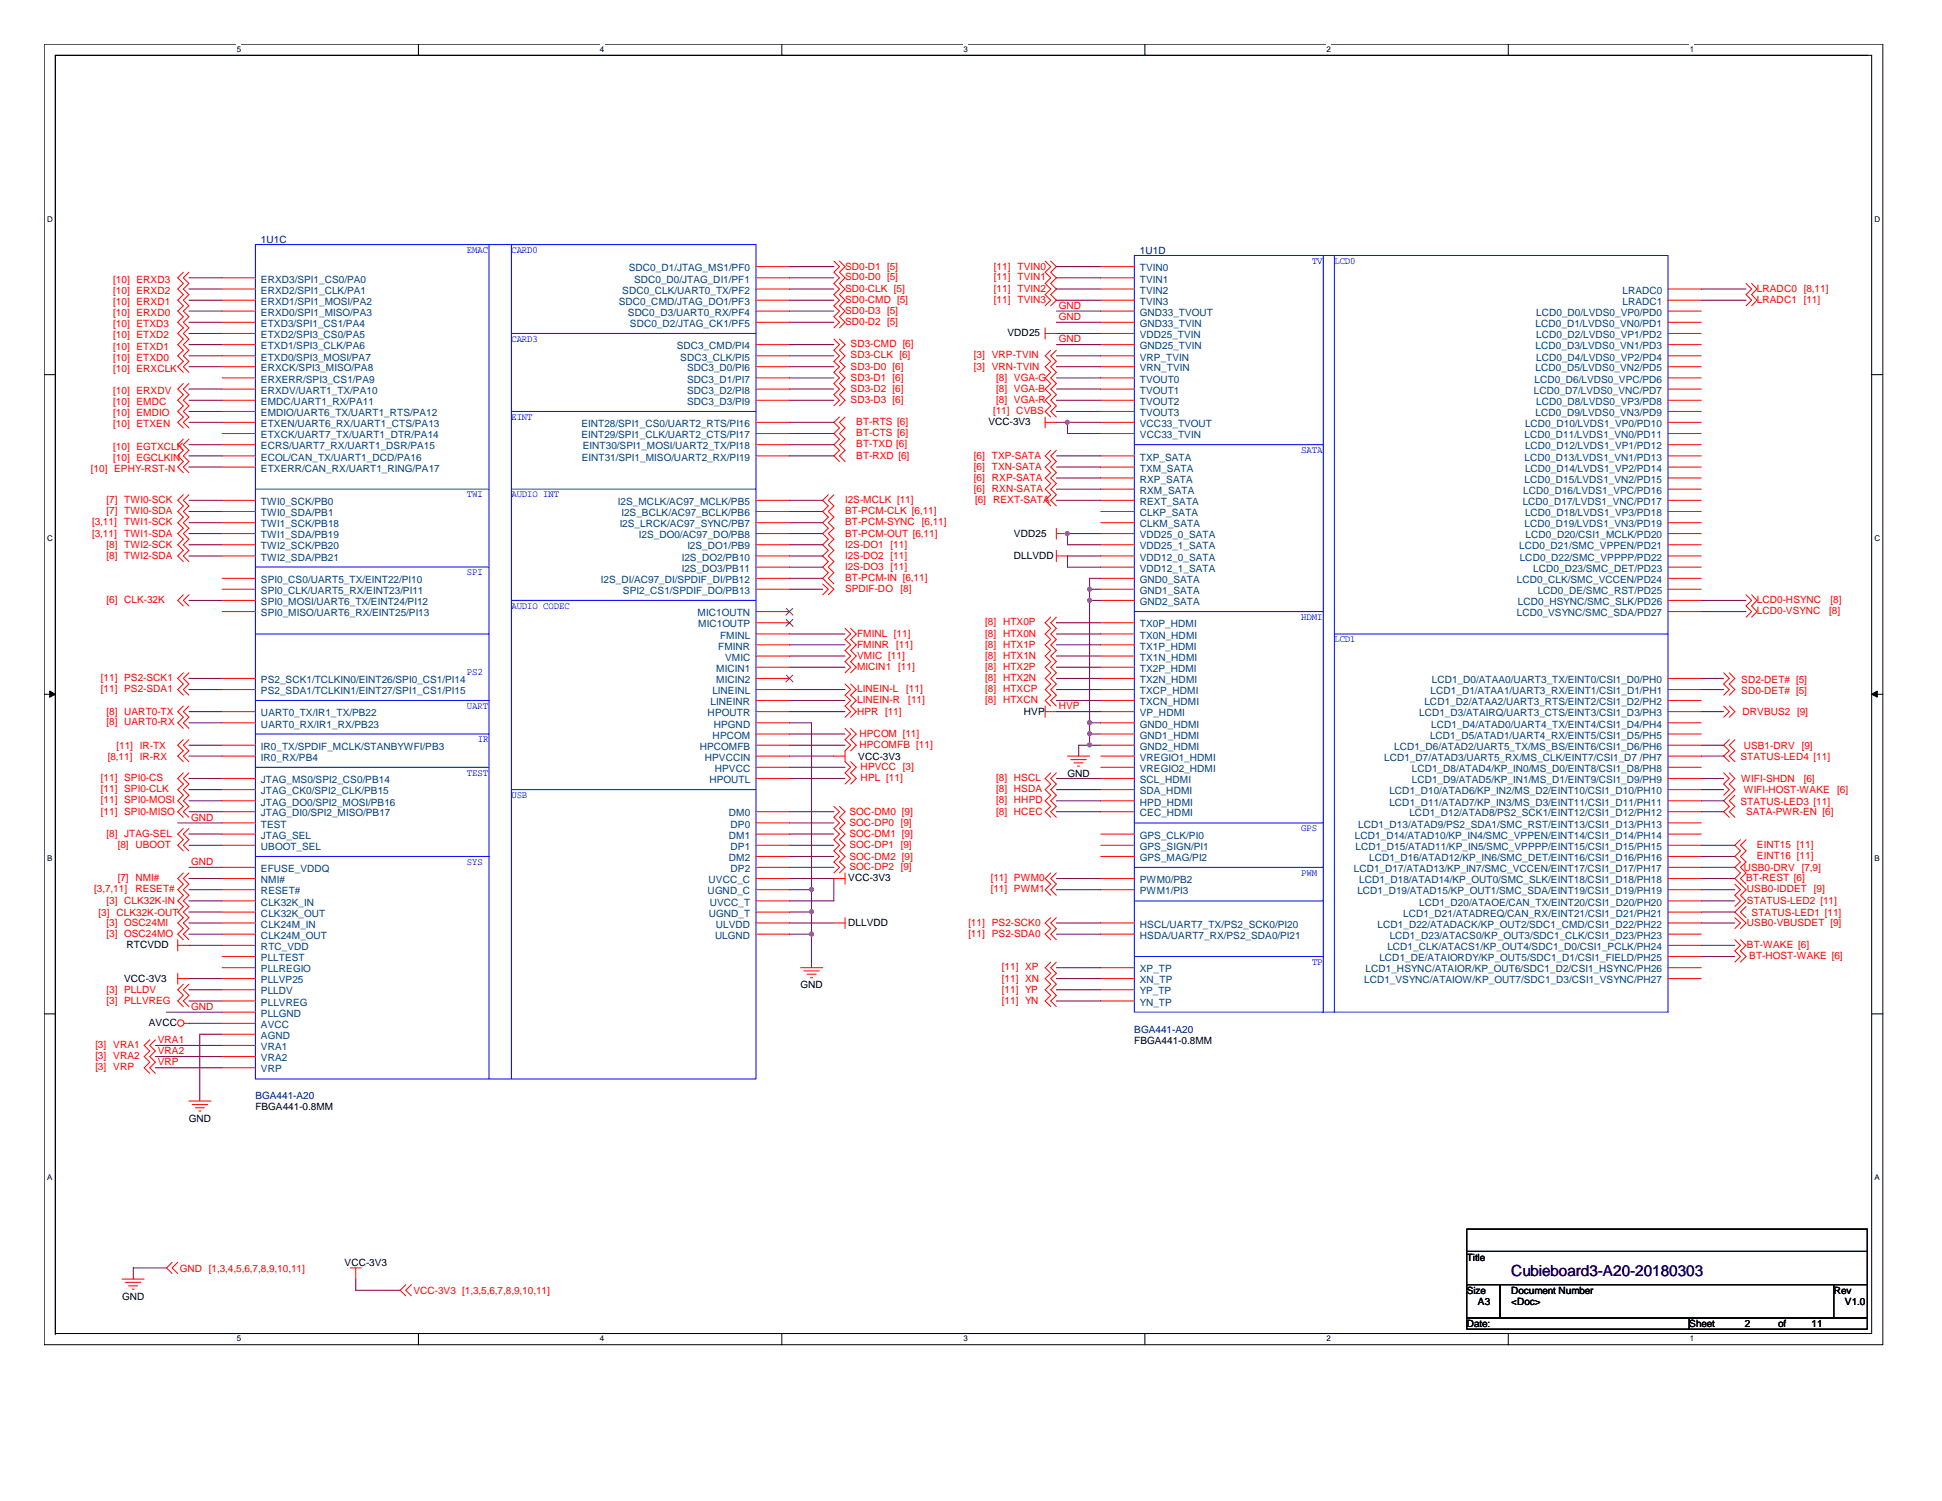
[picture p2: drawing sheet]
<svg xmlns="http://www.w3.org/2000/svg" width="279mm" height="216mm" viewBox="0 0 279 216" stroke-linecap="round" stroke-linejoin="round" font-family="sans-serif">
<defs><g id="words">
<text font-size="2.2" fill="#400080" x="217.4" y="183.6">Cubieboard3-A20-20180303</text>
<g font-size="1.4" fill="#000080">
<text x="37.5" y="34.9">1U1C</text>
<text x="164" y="36.5">1U1D</text>
<text x="163.2" y="148.5">BGA441-A20</text>
<text x="36.7" y="158.1">BGA441-A20</text>
</g>
<g font-size="1.4" fill="#f00">
<text x="16.3" y="40.7">[10] ERXD3</text>
<text x="121.6" y="38.8">SD0-D1 [5]</text>
<text x="121.6" y="40.3">SD0-D0 [5]</text>
<text x="121.6" y="42">SD0-CLK [5]</text>
<text x="143" y="38.8">[11] TVIN0</text>
<text x="143" y="40.3">[11] TVIN1</text>
<text x="143" y="42">[11] TVIN2</text>
<text x="252.8" y="42">LRADC0 [8,11]</text>
<text x="16.3" y="42.3">[10] ERXD2</text>
<text x="16.3" y="43.9">[10] ERXD1</text>
<text x="16.3" y="45.5">[10] ERXD0</text>
<text x="16.3" y="47.1">[10] ETXD3</text>
<text x="121.6" y="43.6">SD0-CMD [5]</text>
<text x="121.6" y="45.2">SD0-D3 [5]</text>
<text x="121.6" y="46.8">SD0-D2 [5]</text>
<text x="143" y="43.6">[11] TVIN3</text>
<text x="152.3" y="44.4">GND</text>
<text x="152.3" y="46">GND</text>
<text x="252.8" y="43.6">LRADC1 [11]</text>
<text x="16.3" y="51.9">[10] ETXD0</text>
<text x="16.3" y="53.5">[10] ERXCLK</text>
<text x="16.3" y="48.7">[10] ETXD2</text>
<text x="16.3" y="50.3">[10] ETXD1</text>
<text x="122.4" y="50">SD3-CMD [6]</text>
<text x="122.4" y="51.6">SD3-CLK [6]</text>
<text x="122.4" y="53.2">SD3-D0 [6]</text>
<text x="140.1" y="51.6">[3] VRP-TVIN</text>
<text x="140.1" y="53.2">[3] VRN-TVIN</text>
<text x="152.3" y="49.2">GND</text>
<text x="16.3" y="56.7">[10] ERXDV</text>
<text x="16.3" y="58.3">[10] EMDC</text>
<text x="16.3" y="59.9">[10] EMDIO</text>
<text x="122.4" y="54.8">SD3-D1 [6]</text>
<text x="122.4" y="56.3">SD3-D2 [6]</text>
<text x="122.4" y="58">SD3-D3 [6]</text>
<text x="142.9" y="59.6">[11] CVBS</text>
<text x="143.3" y="54.8">[8] VGA-G</text>
<text x="143.3" y="56.3">[8] VGA-B</text>
<text x="143.3" y="58">[8] VGA-R</text>
<text x="16.3" y="61.5">[10] ETXEN</text>
<text x="16.3" y="64.7">[10] EGTXCLK</text>
<text x="123.2" y="61.2">BT-RTS [6]</text>
<text x="123.2" y="62.8">BT-CTS [6]</text>
<text x="123.2" y="64.3">BT-TXD [6]</text>
<text x="123.2" y="66">BT-RXD [6]</text>
<text x="140.1" y="66">[6] TXP-SATA</text>
<text x="13.1" y="67.9">[10] EPHY-RST-N</text>
<text x="16.3" y="66.3">[10] EGCLKIN</text>
<text x="140.1" y="67.6">[6] TXN-SATA</text>
<text x="140.1" y="70.8">[6] RXN-SATA</text>
<text x="140.1" y="69.2">[6] RXP-SATA</text>
<text x="13.3" y="75.6">[3,11]</text>
<text x="13.3" y="77.2">[3,11]</text>
<text x="15.3" y="72.3">[7] TWI0-SCK</text>
<text x="15.3" y="74">[7] TWI0-SDA</text>
<text x="17.9" y="75.6">TWI1-SCK</text>
<text x="17.9" y="77.2">TWI1-SDA</text>
<text x="121.6" y="77.2">BT-PCM-OUT [6,11]</text>
<text x="121.6" y="75.6">BT-PCM-SYNC</text>
<text x="121.6" y="74">BT-PCM-CLK [6,11]</text>
<text x="121.6" y="72.3">I2S-MCLK [11]</text>
<text x="132.6" y="75.6">[6,11]</text>
<text x="140.3" y="72.3">[6] REXT-SATA</text>
<text x="15.3" y="78.8">[8] TWI2-SCK</text>
<text x="15.3" y="80.3">[8] TWI2-SDA</text>
<text x="121.6" y="83.6">BT-PCM-IN [6,11]</text>
<text x="121.6" y="78.8">I2S-DO1 [11]</text>
<text x="121.6" y="80.3">I2S-DO2 [11]</text>
<text x="121.6" y="82">I2S-DO3 [11]</text>
<text x="15.3" y="86.8">[6] CLK-32K</text>
<text x="121.6" y="85.2">SPDIF-DO</text>
<text x="129.6" y="85.2">[8]</text>
<text x="141.7" y="90">[8] HTX0P</text>
<text x="252.8" y="86.8">LCD0-HSYNC</text>
<text x="252.8" y="88.3">LCD0-VSYNC</text>
<text x="263.2" y="88.3">[8]</text>
<text x="263.4" y="86.8">[8]</text>
<text x="123.3" y="94.8">VMIC [11]</text>
<text x="123.3" y="91.6">FMINL [11]</text>
<text x="123.3" y="93.2">FMINR</text>
<text x="128.9" y="93.2">[11]</text>
<text x="141.7" y="91.6">[8] HTX0N</text>
<text x="141.7" y="93.2">[8] HTX1P</text>
<text x="141.7" y="94.8">[8] HTX1N</text>
<text x="14.5" y="98">[11] PS2-SCK1</text>
<text x="14.5" y="99.6">[11] PS2-SDA1</text>
<text x="123.3" y="99.6">LINEIN-L</text>
<text x="123.3" y="101.2">LINEIN-R</text>
<text x="123.3" y="96.4">MICIN1</text>
<text x="129.2" y="96.4">[11]</text>
<text x="130.4" y="99.6">[11]</text>
<text x="130.7" y="101.2">[11]</text>
<text x="141.7" y="96.4">[8] HTX2P</text>
<text x="141.7" y="98">[8] HTX2N</text>
<text x="141.7" y="99.6">[8] HTXCP</text>
<text x="141.7" y="101.2">[8] HTXCN</text>
<text x="250.5" y="99.9">SD0-DET# [5]</text>
<text x="250.5" y="98.3">SD2-DET# [5]</text>
<text x="15.3" y="102.8">[8] UART0-TX</text>
<text x="15.3" y="104.4">[8] UART0-RX</text>
<text x="16.8" y="107.7">[11] IR-TX</text>
<text x="123.3" y="102.8">HPR [11]</text>
<text x="123.7" y="106">HPCOM [11]</text>
<text x="123.7" y="107.6">HPCOMFB [11]</text>
<text x="152.3" y="102">HVP</text>
<text x="250.7" y="102.8">DRVBUS2 [9]</text>
<text x="250.9" y="107.7">USB1-DRV [9]</text>
<text x="14.5" y="114">[11] SPI0-CLK</text>
<text x="14.5" y="112.4">[11] SPI0-CS</text>
<text x="15.5" y="109.3">[8,11]</text>
<text x="20.1" y="109.3">IR-RX</text>
<text x="123.8" y="112.4">HPL [11]</text>
<text x="123.8" y="110.8">HPVCC [3]</text>
<text x="143.3" y="112.4">[8] HSCL</text>
<text x="143.3" y="114">[8] HSDA</text>
<text x="250.4" y="109.3">STATUS-LED4 [11]</text>
<text x="250.5" y="112.5">WIFI-SHDN</text>
<text x="259.5" y="112.5">[6]</text>
<text x="14.5" y="117.2">[11] SPI0-MISO</text>
<text x="14.5" y="115.6">[11] SPI0-MOSI</text>
<text x="27.5" y="118">GND</text>
<text x="122.2" y="117.2">SOC-DM0 [9]</text>
<text x="122.2" y="118.8">SOC-DP0 [9]</text>
<text x="143.3" y="115.6">[8] HHPD</text>
<text x="143.3" y="117.2">[8] HCEC</text>
<text x="250.4" y="115.7">STATUS-LED3 [11]</text>
<text x="250.9" y="114.1">WIFI-HOST-WAKE</text>
<text x="251.2" y="117.2">SATA-PWR-EN [6]</text>
<text x="264.3" y="114.1">[6]</text>
<text x="15.3" y="120.4">[8] JTAG-SEL</text>
<text x="16.9" y="122">[8] UBOOT</text>
<text x="27.5" y="124.4">GND</text>
<text x="122.2" y="120.4">SOC-DM1 [9]</text>
<text x="122.2" y="122">SOC-DP1 [9]</text>
<text x="122.2" y="123.7">SOC-DM2 [9]</text>
<text x="122.2" y="125.2">SOC-DP2 [9]</text>
<text x="250.9" y="125.3">USB0-DRV [7,9]</text>
<text x="252.8" y="122">EINT15 [11]</text>
<text x="252.8" y="123.6">EINT16 [11]</text>
<text x="13.5" y="128.4">[3,7,11]</text>
<text x="14.2" y="131.7">[3] CLK32K-OUT</text>
<text x="15.3" y="130">[3] CLK32K-IN</text>
<text x="16.9" y="126.8">[7] NMI#</text>
<text x="19.5" y="128.4">RESET#</text>
<text x="142.5" y="126.8">[11] PWM0</text>
<text x="142.5" y="128.4">[11] PWM1</text>
<text x="251.2" y="126.8">BT-REST [6]</text>
<text x="251.3" y="130">STATUS-LED2 [11]</text>
<text x="251.3" y="128.4">USB0-IDDET [9]</text>
<text x="252" y="131.7">STATUS-LED1 [11]</text>
<text x="15.3" y="133.2">[3] OSC24MI</text>
<text x="15.3" y="134.8">[3] OSC24MO</text>
<text x="139.3" y="133.2">[11] PS2-SCK0</text>
<text x="139.3" y="134.8">[11] PS2-SDA0</text>
<text x="251.3" y="136.4">BT-WAKE [6]</text>
<text x="251.3" y="133.2">USB0-VBUSDET [9]</text>
<text x="251.7" y="138">BT-HOST-WAKE [6]</text>
<text x="15.3" y="142.8">[3] PLLDV</text>
<text x="144.1" y="139.6">[11] XP</text>
<text x="144.1" y="141.2">[11] XN</text>
<text x="144.1" y="142.8">[11] YP</text>
<text x="15.3" y="144.4">[3] PLLVREG</text>
<text x="27.5" y="145.2">GND</text>
<text x="144.1" y="144.4">[11] YN</text>
<text x="13.7" y="150.8">[3] VRA1</text>
<text x="13.7" y="152.4">[3] VRA2</text>
<text x="13.7" y="154">[3] VRP</text>
<text x="22.7" y="150">VRA1</text>
<text x="22.7" y="151.6">VRA2</text>
<text x="22.7" y="153.2">VRP</text>
<text x="25.9" y="182.9">GND [1,3,4,5,6,7,8,9,10,11]</text>
<text x="59.5" y="186.1">VCC-3V3 [1,3,5,6,7,8,9,10,11]</text>
</g>
<g font-size="1.4" fill="#004080">
<text x="37.5" y="40.6">ERXD3/SPI1_CS0/PA0</text>
<text x="90.5" y="39">SDC0_D1/JTAG_MS1/PF0</text>
<text x="91.2" y="40.6">SDC0_D0/JTAG_DI1/PF1</text>
<text x="164" y="39">TVIN0</text>
<text x="164" y="40.6">TVIN1</text>
<text x="37.5" y="42.2">ERXD2/SPI1_CLK/PA1</text>
<text x="37.5" y="43.9">ERXD1/SPI1_MOSI/PA2</text>
<text x="37.5" y="45.4">ERXD0/SPI1_MISO/PA3</text>
<text x="37.5" y="47">ETXD3/SPI1_CS1/PA4</text>
<text x="89" y="43.9">SDC0_CMD/JTAG_DO1/PF3</text>
<text x="89.5" y="42.2">SDC0_CLK/UART0_TX/PF2</text>
<text x="90.3" y="45.4">SDC0_D3/UART0_RX/PF4</text>
<text x="90.6" y="47">SDC0_D2/JTAG_CK1/PF5</text>
<text x="164" y="42.2">TVIN2</text>
<text x="164" y="43.9">TVIN3</text>
<text x="164" y="45.4">GND33_TVOUT</text>
<text x="164" y="47">GND33_TVIN</text>
<text x="220.9" y="47">LCD0_D1/LVDS0_VN0/PD1</text>
<text x="221" y="45.4">LCD0_D0/LVDS0_VP0/PD0</text>
<text x="233.4" y="42.2">LRADC0</text>
<text x="233.4" y="43.9">LRADC1</text>
<text x="37.5" y="48.6">ETXD2/SPI3_CS0/PA5</text>
<text x="37.5" y="50.2">ETXD1/SPI3_CLK/PA6</text>
<text x="37.5" y="51.9">ETXD0/SPI3_MOSI/PA7</text>
<text x="37.5" y="53.4">ERXCK/SPI3_MISO/PA8</text>
<text x="97.4" y="50.2">SDC3_CMD/PI4</text>
<text x="97.9" y="51.9">SDC3_CLK/PI5</text>
<text x="98.8" y="53.4">SDC3_D0/PI6</text>
<text x="164" y="48.6">VDD25_TVIN</text>
<text x="164" y="50.2">GND25_TVIN</text>
<text x="164" y="51.9">VRP_TVIN</text>
<text x="164" y="53.4">VRN_TVIN</text>
<text x="220.9" y="50.2">LCD0_D3/LVDS0_VN1/PD3</text>
<text x="220.9" y="53.4">LCD0_D5/LVDS0_VN2/PD5</text>
<text x="221" y="48.6">LCD0_D2/LVDS0_VP1/PD2</text>
<text x="221" y="51.9">LCD0_D4/LVDS0_VP2/PD4</text>
<text x="37.5" y="55">ERXERR/SPI3_CS1/PA9</text>
<text x="37.5" y="56.6">ERXDV/UART1_TX/PA10</text>
<text x="37.5" y="58.3">EMDC/UART1_RX/PA11</text>
<text x="37.5" y="59.9">EMDIO/UART6_TX/UART1_RTS/PA12</text>
<text x="98.8" y="55">SDC3_D1/PI7</text>
<text x="98.8" y="56.6">SDC3_D2/PI8</text>
<text x="98.8" y="58.3">SDC3_D3/PI9</text>
<text x="164" y="55">TVOUT0</text>
<text x="164" y="56.6">TVOUT1</text>
<text x="164" y="58.3">TVOUT2</text>
<text x="164" y="59.9">TVOUT3</text>
<text x="220.7" y="56.6">LCD0_D7/LVDS0_VNC/PD7</text>
<text x="220.8" y="55">LCD0_D6/LVDS0_VPC/PD6</text>
<text x="220.9" y="59.9">LCD0_D9/LVDS0_VN3/PD9</text>
<text x="221" y="58.3">LCD0_D8/LVDS0_VP3/PD8</text>
<text x="37.5" y="61.4">ETXEN/UART6_RX/UART1_CTS/PA13</text>
<text x="37.5" y="63">ETXCK/UART7_TX/UART1_DTR/PA14</text>
<text x="37.5" y="64.6">ECRS/UART7_RX/UART1_DSR/PA15</text>
<text x="83.7" y="61.4">EINT28/SPI1_CS0/UART2_RTS/PI16</text>
<text x="83.7" y="63">EINT29/SPI1_CLK/UART2_CTS/PI17</text>
<text x="83.9" y="64.6">EINT30/SPI1_MOSI/UART2_TX/PI18</text>
<text x="164" y="61.4">VCC33_TVOUT</text>
<text x="164" y="63">VCC33_TVIN</text>
<text x="219.3" y="63">LCD0_D11/LVDS1_VN0/PD11</text>
<text x="219.4" y="61.4">LCD0_D10/LVDS1_VP0/PD10</text>
<text x="219.4" y="64.6">LCD0_D12/LVDS1_VP1/PD12</text>
<text x="37.5" y="66.3">ECOL/CAN_TX/UART1_DCD/PA16</text>
<text x="37.5" y="67.9">ETXERR/CAN_RX/UART1_RING/PA17</text>
<text x="83.7" y="66.3">EINT31/SPI1_MISO/UART2_RX/PI19</text>
<text x="164" y="66.3">TXP_SATA</text>
<text x="164" y="67.9">TXM_SATA</text>
<text x="164" y="69.4">RXP_SATA</text>
<text x="164" y="71">RXM_SATA</text>
<text x="219.2" y="71">LCD0_D16/LVDS1_VPC/PD16</text>
<text x="219.3" y="66.3">LCD0_D13/LVDS1_VN1/PD13</text>
<text x="219.3" y="69.4">LCD0_D15/LVDS1_VN2/PD15</text>
<text x="219.4" y="67.9">LCD0_D14/LVDS1_VP2/PD14</text>
<text x="37.5" y="72.6">TWI0_SCK/PB0</text>
<text x="37.5" y="74.3">TWI0_SDA/PB1</text>
<text x="37.5" y="75.9">TWI1_SCK/PB18</text>
<text x="37.5" y="77.4">TWI1_SDA/PB19</text>
<text x="88.9" y="72.6">I2S_MCLK/AC97_MCLK/PB5</text>
<text x="89.2" y="75.9">I2S_LRCK/AC97_SYNC/PB7</text>
<text x="89.4" y="74.3">I2S_BCLK/AC97_BCLK/PB6</text>
<text x="91.9" y="77.4">I2S_DO0/AC97_DO/PB8</text>
<text x="164" y="72.6">REXT_SATA</text>
<text x="164" y="74.3">CLKP_SATA</text>
<text x="164" y="75.9">CLKM_SATA</text>
<text x="164" y="77.4">VDD25_0_SATA</text>
<text x="219.1" y="72.6">LCD0_D17/LVDS1_VNC/PD17</text>
<text x="219.3" y="75.9">LCD0_D19/LVDS1_VN3/PD19</text>
<text x="219.4" y="74.3">LCD0_D18/LVDS1_VP3/PD18</text>
<text x="219.5" y="77.4">LCD0_D20/CSI1_MCLK/PD20</text>
<text x="37.5" y="79">TWI2_SCK/PB20</text>
<text x="37.5" y="80.6">TWI2_SDA/PB21</text>
<text x="37.5" y="83.9">SPI0_CS0/UART5_TX/EINT22/PI10</text>
<text x="86.4" y="83.9">I2S_DI/AC97_DI/SPDIF_DI/PB12</text>
<text x="98.1" y="80.6">I2S_DO2/PB10</text>
<text x="98.1" y="82.3">I2S_DO3/PB11</text>
<text x="98.9" y="79">I2S_DO1/PB9</text>
<text x="164" y="79">VDD25_1_SATA</text>
<text x="164" y="80.6">VDD12_0_SATA</text>
<text x="164" y="82.3">VDD12_1_SATA</text>
<text x="164" y="83.9">GND0_SATA</text>
<text x="218.2" y="83.9">LCD0_CLK/SMC_VCCEN/PD24</text>
<text x="218.6" y="79">LCD0_D21/SMC_VPPEN/PD21</text>
<text x="218.7" y="80.6">LCD0_D22/SMC_VPPPP/PD22</text>
<text x="220.6" y="82.3">LCD0_D23/SMC_DET/PD23</text>
<text x="37.5" y="85.4">SPI0_CLK/UART5_RX/EINT23/PI11</text>
<text x="37.5" y="87">SPI0_MOSI/UART6_TX/EINT24/PI12</text>
<text x="37.5" y="88.6">SPI0_MISO/UART6_RX/EINT25/PI13</text>
<text x="89.6" y="85.4">SPI2_CS1/SPDIF_DO/PB13</text>
<text x="100.4" y="88.6">MIC1OUTN</text>
<text x="164" y="85.4">GND1_SATA</text>
<text x="164" y="87">GND2_SATA</text>
<text x="218.2" y="88.6">LCD0_VSYNC/SMC_SDA/PD27</text>
<text x="218.4" y="87">LCD0_HSYNC/SMC_SLK/PD26</text>
<text x="221.2" y="85.4">LCD0_DE/SMC_RST/PD25</text>
<text x="100.5" y="90.3">MIC1OUTP</text>
<text x="103.3" y="93.4">FMINR</text>
<text x="103.6" y="91.9">FMINL</text>
<text x="104.3" y="95">VMIC</text>
<text x="164" y="90.3">TX0P_HDMI</text>
<text x="164" y="91.9">TX0N_HDMI</text>
<text x="164" y="93.4">TX1P_HDMI</text>
<text x="164" y="95">TX1N_HDMI</text>
<text x="37.5" y="98.3">PS2_SCK1/TCLKIN0/EINT26/SPI0_CS1/PI14</text>
<text x="37.5" y="99.9">PS2_SDA1/TCLKIN1/EINT27/SPI1_CS1/PI15</text>
<text x="102.2" y="101.4">LINEINR</text>
<text x="102.5" y="99.9">LINEINL</text>
<text x="103" y="96.6">MICIN1</text>
<text x="103" y="98.3">MICIN2</text>
<text x="164" y="96.6">TX2P_HDMI</text>
<text x="164" y="98.3">TX2N_HDMI</text>
<text x="164" y="99.9">TXCP_HDMI</text>
<text x="164" y="101.4">TXCN_HDMI</text>
<text x="204.9" y="101.4">LCD1_D2/ATAA2/UART3_RTS/EINT2/CSI1_D2/PH2</text>
<text x="205.8" y="99.9">LCD1_D1/ATAA1/UART3_RX/EINT1/CSI1_D1/PH1</text>
<text x="206" y="98.3">LCD1_D0/ATAA0/UART3_TX/EINT0/CSI1_D0/PH0</text>
<text x="37.5" y="103">UART0_TX/IR1_TX/PB22</text>
<text x="37.5" y="104.6">UART0_RX/IR1_RX/PB23</text>
<text x="37.5" y="107.9">IR0_TX/SPDIF_MCLK/STANBYWFI/PB3</text>
<text x="100.7" y="107.9">HPCOMFB</text>
<text x="101.8" y="103">HPOUTR</text>
<text x="102.5" y="106.3">HPCOM</text>
<text x="102.7" y="104.6">HPGND</text>
<text x="164" y="103">VP_HDMI</text>
<text x="164" y="104.6">GND0_HDMI</text>
<text x="164" y="106.3">GND1_HDMI</text>
<text x="164" y="107.9">GND2_HDMI</text>
<text x="200.6" y="107.9">LCD1_D6/ATAD2/UART5_TX/MS_BS/EINT6/CSI1_D6/PH6</text>
<text x="204.2" y="103">LCD1_D3/ATAIRQ/UART3_CTS/EINT3/CSI1_D3/PH3</text>
<text x="205.7" y="106.3">LCD1_D5/ATAD1/UART4_RX/EINT5/CSI1_D5/PH5</text>
<text x="205.9" y="104.6">LCD1_D4/ATAD0/UART4_TX/EINT4/CSI1_D4/PH4</text>
<text x="37.5" y="109.4">IR0_RX/PB4</text>
<text x="37.5" y="112.6">JTAG_MS0/SPI2_CS0/PB14</text>
<text x="101.4" y="109.4">HPVCCIN</text>
<text x="102.1" y="112.6">HPOUTL</text>
<text x="102.8" y="111">HPVCC</text>
<text x="164" y="109.4">VREGIO1_HDMI</text>
<text x="164" y="111">VREGIO2_HDMI</text>
<text x="164" y="112.6">SCL_HDMI</text>
<text x="199.1" y="109.4">LCD1_D7/ATAD3/UART5_RX/MS_CLK/EINT7/CSI1_D7 /PH7</text>
<text x="203.1" y="111">LCD1_D8/ATAD4/KP_IN0/MS_D0/EINT8/CSI1_D8/PH8</text>
<text x="203.1" y="112.6">LCD1_D9/ATAD5/KP_IN1/MS_D1/EINT9/CSI1_D9/PH9</text>
<text x="37.5" y="114.3">JTAG_CK0/SPI2_CLK/PB15</text>
<text x="37.5" y="115.9">JTAG_DO0/SPI2_MOSI/PB16</text>
<text x="37.5" y="117.4">JTAG_DI0/SPI2_MISO/PB17</text>
<text x="37.5" y="119">TEST</text>
<text x="104.9" y="117.4">DM0</text>
<text x="105.1" y="119">DP0</text>
<text x="164" y="114.3">SDA_HDMI</text>
<text x="164" y="115.9">HPD_HDMI</text>
<text x="164" y="117.4">CEC_HDMI</text>
<text x="195.4" y="119">LCD1_D13/ATAD9/PS2_SDA1/SMC_RST/EINT13/CSI1_D13/PH13</text>
<text x="199.9" y="114.3">LCD1_D10/ATAD6/KP_IN2/MS_D2/EINT10/CSI1_D10/PH10</text>
<text x="199.9" y="115.9">LCD1_D11/ATAD7/KP_IN3/MS_D3/EINT11/CSI1_D11/PH11</text>
<text x="202.8" y="117.4">LCD1_D12/ATAD8/PS2_SCK1/EINT12/CSI1_D12/PH12</text>
<text x="37.5" y="120.6">JTAG_SEL</text>
<text x="37.5" y="122.3">UBOOT_SEL</text>
<text x="37.5" y="125.4">EFUSE_VDDQ</text>
<text x="104.9" y="120.6">DM1</text>
<text x="104.9" y="123.9">DM2</text>
<text x="105.1" y="122.3">DP1</text>
<text x="105.1" y="125.4">DP2</text>
<text x="164" y="120.6">GPS_CLK/PI0</text>
<text x="164" y="122.3">GPS_SIGN/PI1</text>
<text x="164" y="123.9">GPS_MAG/PI2</text>
<text x="194.8" y="125.4">LCD1_D17/ATAD13/KP_IN7/SMC_VCCEN/EINT17/CSI1_D17/PH17</text>
<text x="194.9" y="120.6">LCD1_D14/ATAD10/KP_IN4/SMC_VPPEN/EINT14/CSI1_D14/PH14</text>
<text x="195" y="122.3">LCD1_D15/ATAD11/KP_IN5/SMC_VPPPP/EINT15/CSI1_D15/PH15</text>
<text x="197" y="123.9">LCD1_D16/ATAD12/KP_IN6/SMC_DET/EINT16/CSI1_D16/PH16</text>
<text x="37.5" y="127">NMI#</text>
<text x="37.5" y="128.7">RESET#</text>
<text x="37.5" y="130.3">CLK32K_IN</text>
<text x="37.5" y="131.9">CLK32K_OUT</text>
<text x="101.8" y="128.7">UGND_C</text>
<text x="101.9" y="127">UVCC_C</text>
<text x="102" y="131.9">UGND_T</text>
<text x="102.1" y="130.3">UVCC_T</text>
<text x="164" y="127">PWM0/PB2</text>
<text x="164" y="128.7">PWM1/PI3</text>
<text x="195.3" y="128.7">LCD1_D19/ATAD15/KP_OUT1/SMC_SDA/EINT19/CSI1_D19/PH19</text>
<text x="195.5" y="127">LCD1_D18/ATAD14/KP_OUT0/SMC_SLK/EINT18/CSI1_D18/PH18</text>
<text x="201.9" y="131.9">LCD1_D21/ATADREQ/CAN_RX/EINT21/CSI1_D21/PH21</text>
<text x="204.2" y="130.3">LCD1_D20/ATAOE/CAN_TX/EINT20/CSI1_D20/PH20</text>
<text x="37.5" y="133.4">CLK24M_IN</text>
<text x="37.5" y="135">CLK24M_OUT</text>
<text x="37.5" y="136.7">RTC_VDD</text>
<text x="102.9" y="135">ULGND</text>
<text x="103" y="133.4">ULVDD</text>
<text x="164" y="133.4">HSCL/UART7_TX/PS2_SCK0/PI20</text>
<text x="164" y="135">HSDA/UART7_RX/PS2_SDA0/PI21</text>
<text x="198.2" y="133.4">LCD1_D22/ATADACK/KP_OUT2/SDC1_CMD/CSI1_D22/PH22</text>
<text x="199.6" y="136.7">LCD1_CLK/ATACS1/KP_OUT4/SDC1_D0/CSI1_PCLK/PH24</text>
<text x="199.9" y="135">LCD1_D23/ATACS0/KP_OUT3/SDC1_CLK/CSI1_D23/PH23</text>
<text x="37.5" y="138.3">PLLTEST</text>
<text x="37.5" y="139.9">PLLREGIO</text>
<text x="37.5" y="141.4">PLLVP25</text>
<text x="37.5" y="143">PLLDV</text>
<text x="164" y="139.9">XP_TP</text>
<text x="164" y="141.4">XN_TP</text>
<text x="164" y="143">YP_TP</text>
<text x="196.3" y="141.4">LCD1_VSYNC/ATAIOW/KP_OUT7/SDC1_D3/CSI1_VSYNC/PH27</text>
<text x="196.5" y="139.9">LCD1_HSYNC/ATAIOR/KP_OUT6/SDC1_D2/CSI1_HSYNC/PH26</text>
<text x="198.5" y="138.3">LCD1_DE/ATAIORDY/KP_OUT5/SDC1_D1/CSI1_FIELD/PH25</text>
<text x="37.5" y="144.7">PLLVREG</text>
<text x="37.5" y="146.3">PLLGND</text>
<text x="37.5" y="147.9">AVCC</text>
<text x="37.5" y="149.4">AGND</text>
<text x="164" y="144.7">YN_TP</text>
<text x="37.5" y="151">VRA1</text>
<text x="37.5" y="152.7">VRA2</text>
<text x="37.5" y="154.3">VRP</text>
</g>
<g font-size="1.4" fill="#00f">
<text x="67.2" y="36.4">EMAC</text>
<text x="73.6" y="36.4">CARD0</text>
<text x="188.8" y="37.9">TV</text>
<text x="192" y="37.9">LCD0</text>
<text x="73.6" y="49.1">CARD3</text>
<text x="73.6" y="60.4">EINT</text>
<text x="187.2" y="65.2">SATA</text>
<text x="67.2" y="71.5">TWI</text>
<text x="73.6" y="71.5">AUDIO INT</text>
<text x="67.2" y="82.8">SPI</text>
<text x="73.6" y="87.5">AUDIO CODEC</text>
<text x="187.2" y="89.2">HDMI</text>
<text x="192" y="92.4">LCD1</text>
<text x="67.2" y="101.9">UART</text>
<text x="67.2" y="97.2">PS2</text>
<text x="68.7" y="106.8">IR</text>
<text x="67.2" y="111.5">TEST</text>
<text x="73.6" y="114.8">USB</text>
<text x="187.2" y="119.5">GPS</text>
<text x="67.2" y="124.4">SYS</text>
<text x="187.2" y="125.9">PWM</text>
<text x="188.8" y="138.8">TP</text>
</g>
<g font-size="1.4">
<text x="144.9" y="48.3">VDD25</text>
<text x="142.2" y="61.2">VCC-3V3</text>
<text x="145.9" y="77.2">VDD25</text>
<text x="145.9" y="80.3">DLLVDD</text>
<text x="147.3" y="102.8">HVP</text>
<text x="123.5" y="109.3">VCC-3V3</text>
<text x="153.6" y="111.7">GND</text>
<text x="122" y="126.8">VCC-3V3</text>
<text x="18.2" y="136.4">RTCVDD</text>
<text x="122" y="133.2">DLLVDD</text>
<text x="17.9" y="141.2">VCC-3V3</text>
<text x="115.2" y="142.1">GND</text>
<text x="21.4" y="147.6">AVCC</text>
<text x="163.2" y="150.1">FBGA441-0.8MM</text>
<text x="27.2" y="161.3">GND</text>
<text x="36.7" y="159.7">FBGA441-0.8MM</text>
<text x="49.6" y="182.1">VCC-3V3</text>
<text x="211" y="181.4">Title</text>
<text x="17.6" y="186.9">GND</text>
<text x="211" y="186.1">Size</text>
<text x="211" y="190.9">Date:</text>
<text x="212.6" y="187.7">A3</text>
<text x="217.4" y="187.7">&lt;Doc&gt;</text>
<text x="217.4" y="186.1">Document Number</text>
<text x="243" y="190.9">Sheet</text>
<text x="251" y="190.9">2</text>
<text x="255.8" y="190.9">of</text>
<text x="260.6" y="190.9">11</text>
<text x="263.8" y="186.1">Rev</text>
<text x="265.4" y="187.7">V1.0</text>
</g>
<g font-size="1.1">
<text x="34.1" y="7.5">5</text>
<text x="86.3" y="7.5">4</text>
<text x="138.6" y="7.5">3</text>
<text x="190.8" y="7.5">2</text>
<text x="243.1" y="7.5">1</text>
<text x="6.8" y="31.9">D</text>
<text x="269.7" y="31.9">D</text>
<text x="6.8" y="77.8">C</text>
<text x="269.7" y="77.8">C</text>
<text x="6.8" y="123.8">B</text>
<text x="269.7" y="123.8">B</text>
<text x="6.8" y="169.8">A</text>
<text x="269.7" y="169.8">A</text>
<text x="34.1" y="193">5</text>
<text x="86.3" y="193">4</text>
<text x="138.6" y="193">3</text>
<text x="190.8" y="193">2</text>
<text x="243.1" y="193">1</text>
</g>
</g></defs>
<path d="M6.3 6.3h264.6v187.1h-264.6zM8 8h261.3v183.8h-261.3z" fill="none" stroke="#000" stroke-width=".14"/>
<g fill="#fff">
<path d="M34.1 6.4h.6v1.3h-.6z"/>
<path d="M34.1 191.9h.6v1.3h-.6z"/>
</g>
<path d="M60.2 6.3v1.7M60.2 191.8v1.6" fill="none" stroke="#000" stroke-width=".14"/>
<g fill="#fff">
<path d="M86.3 6.4h.6v1.3h-.6z"/>
<path d="M86.3 191.9h.6v1.3h-.6z"/>
</g>
<path d="M112.5 6.3v1.7M112.5 191.8v1.6" fill="none" stroke="#000" stroke-width=".14"/>
<g fill="#fff">
<path d="M138.6 6.4h.6v1.3h-.6z"/>
<path d="M138.6 191.9h.6v1.3h-.6z"/>
</g>
<path d="M164.7 6.3v1.7M164.7 191.8v1.6" fill="none" stroke="#000" stroke-width=".14"/>
<g fill="#fff">
<path d="M190.8 6.4h.6v1.3h-.6z"/>
<path d="M190.8 191.9h.6v1.3h-.6z"/>
</g>
<path d="M217 6.3v1.7M217 191.8v1.6" fill="none" stroke="#000" stroke-width=".14"/>
<g fill="#fff">
<path d="M243.1 6.4h.6v1.3h-.6z"/>
<path d="M243.1 191.9h.6v1.3h-.6z"/>
<path d="M6.8 30.8h.7v1.3h-.7z"/>
<path d="M269.7 30.8h.8v1.3h-.8z"/>
<path d="M6.8 76.7h.7v1.4h-.7z"/>
<path d="M269.7 76.7h.8v1.4h-.8z"/>
</g>
<path d="M6.3 53.9h1.7M269.3 53.9h1.6" fill="none" stroke="#000" stroke-width=".14"/>
<g fill="#fff">
<path d="M6.8 122.7h.7v1.3h-.7z"/>
<path d="M269.7 122.7h.7v1.3h-.7z"/>
</g>
<path d="M6.3 99.9h1.7M269.3 99.9h1.6" fill="none" stroke="#000" stroke-width=".14"/>
<g fill="#000" stroke="#000" stroke-width=".14">
<path d="M7.2 99.4l.8 .5-.8 .4z" fill-rule="evenodd"/>
<path d="M269.3 99.9l.8-.5v.9z" fill-rule="evenodd"/>
</g>
<g fill="#fff">
<path d="M6.8 168.7h.7v1.3h-.7z"/>
<path d="M269.7 168.7h.7v1.3h-.7z"/>
</g>
<path d="M268.8 8h-260.8v184M6.3 145.8h1.7M269.3 145.8h1.6M211 176.8h57.6v3.2h-57.6zM211 180h57.6v4.8h-57.6zM211 184.8h4.8v4.8h-4.8zM211 189.6h32v1.6h-32zM215.8 184.8h48v4.8h-48zM243 189.6h25.6v1.6h-25.6zM263.8 184.8h4.8v4.8h-4.8z" fill="none" stroke="#000" stroke-width=".14"/>
<g fill="none" stroke="#f00" stroke-width=".14">
<path d="M26.4 39.2l-.8 .8 .8 .8-.8 .8 .8 .8-.8 .8 .8 .8-.8 .7 .8 .9-.8 .8 .8 .8-.8 .8 .8 .8-.8 .8 .8 .8-.8 .8 .8 .8-.8 .7 .8 .9M27.2 39.2l-.8 .8 .8 .8-.8 .8 .8 .8-.8 .8 .8 .8-.8 .7 .8 .9-.8 .8 .8 .8-.8 .8 .8 .8-.8 .8 .8 .8-.8 .8 .8 .8-.8 .7 .8 .9M32 40h4.7M108.8 38.4h4.8M108.8 40h4.8M120 37.5l.8 .9-.8 .8 .8 .8-.8 .8 .8 .8-.8 .8 .8 .8-.8 .8 .8 .7-.8 .9 .8 .8-.8 .8M120.8 37.5l.8 .9-.8 .8 .8 .8-.8 .8 .8 .8-.8 .8 .8 .8-.8 .8 .8 .7-.8 .9 .8 .8-.8 .8M150.4 37.5l.8 .9-.8 .8 .8 .8-.8 .8 .8 .8-.8 .8 .8 .8-.8 .8M151.2 37.5l.8 .9-.8 .8 .8 .8-.8 .8 .8 .8-.8 .8 .8 .8-.8 .8M158.4 38.4h4.8M158.4 40h4.8M26.4 55.2l-.8 .8 .8 .8-.8 .8 .8 .8-.8 .8 .8 .8-.8 .7 .8 .9"/>
<path d="M27.2 55.2l-.8 .8 .8 .8-.8 .8 .8 .8-.8 .8 .8 .8-.8 .7 .8 .9M32 48h4.7M32 41.6h4.7M32 43.2h4.7M32 44.7h4.7M32 46.4h4.7M32 49.6h4.7M32 51.2h4.7M32 52.7h4.7M32 54.4h4.7M32 56h4.7M32 57.6h4.7"/>
<path d="M32 59.2h4.7M108.8 41.6h4.8M108.8 43.2h4.8M108.8 44.7h4.8M108.8 46.4h4.8M108.8 49.6h4.8M108.8 51.2h4.8M108.8 52.7h4.8M108.8 54.4h4.8M108.8 56h4.8M108.8 57.6h4.8M120 48.8l.8 .8-.8 .8 .8 .8-.8 .8 .8 .7-.8 .9 .8 .8-.8 .8 .8 .8-.8 .8 .8 .8-.8 .8"/>
<path d="M120.8 48.8l.8 .8-.8 .8 .8 .8-.8 .8 .8 .7-.8 .9 .8 .8-.8 .8 .8 .8-.8 .8 .8 .8-.8 .8M120.8 60l-.8 .7 .8 .9-.8 .8 .8 .8-.8 .8 .8 .8-.8 .8 .8 .8M121.6 60l-.8 .7 .8 .9-.8 .8 .8 .8-.8 .8 .8 .8-.8 .8 .8 .8M150.4 47.2v1.6M150.4 60v1.6M150.4 48h1.6M151.2 50.4l-.8 .8 .8 .8-.8 .7 .8 .9-.8 .8 .8 .8-.8 .8 .8 .8-.8 .8 .8 .8-.8 .8 .8 .8M152 50.4l-.8 .8 .8 .8-.8 .7 .8 .9-.8 .8 .8 .8-.8 .8 .8 .8-.8 .8 .8 .8-.8 .8 .8 .8M158.4 48h4.8M158.4 41.6h4.8M158.4 43.2h4.8M158.4 44.7h4.8"/>
<path d="M158.4 46.4h4.8M158.4 49.6h4.8M158.4 51.2h4.8M158.4 52.7h4.8M158.4 54.4h4.8M158.4 56h4.8M158.4 57.6h4.8M158.4 59.2h4.8M240 48h4.8M240 41.6h4.8M240 43.2h4.8M240 44.7h4.8"/>
<path d="M240 46.4h4.8M240 49.6h4.8M240 51.2h4.8M240 52.7h4.8M240 54.4h4.8M240 56h4.8M240 57.6h4.8M240 59.2h4.8M251.2 40.8l.8 .8-.8 .8 .8 .8-.8 .8M252 40.8l.8 .8-.8 .8 .8 .8-.8 .8M26.4 71.2l-.8 .8 .8 .8-.8 .8 .8 .8-.8 .8 .8 .8-.8 .8 .8 .8-.8 .8 .8 .8-.8 .8 .8 .8M26.4 63.2l-.8 .8 .8 .8-.8 .8 .8 .8-.8 .8 .8 .8"/>
<path d="M27.2 71.2l-.8 .8 .8 .8-.8 .8 .8 .8-.8 .8 .8 .8-.8 .8 .8 .8-.8 .8 .8 .8-.8 .8 .8 .8M27.2 63.2l-.8 .8 .8 .8-.8 .8 .8 .8-.8 .8 .8 .8M32 76.8h4.7M32 80h4.7M32 60.7h4.7M32 62.4h4.7M32 65.6h4.7M32 67.2h4.7M32 72h4.7M32 73.6h4.7M32 75.2h4.7M32 78.4h4.7"/>
<path d="M32 64h4.7M108.8 76.8h4.8M108.8 80h4.8M108.8 60.7h4.8M108.8 62.4h4.8M108.8 65.6h4.8M108.8 72h4.8M108.8 73.6h4.8M108.8 75.2h4.8M108.8 78.4h4.8M108.8 64h4.8M119.2 71.2l-.8 .8 .8 .8-.8 .8 .8 .8-.8 .8 .8 .8-.8 .8 .8 .8-.8 .8 .8 .8-.8 .8 .8 .8-.8 .8 .8 .8-.8 .8 1.6 1.6-.8 .8"/>
<path d="M120 71.2l-.8 .8 .8 .8-.8 .8 .8 .8-.8 .8 .8 .8-.8 .8 .8 .8-.8 .8 .8 .8-.8 .8 .8 .8-.8 .8 .8 .8-.8 .8 .8 .8M150.4 60.7h1.6M151.2 64.8l-.8 .8 .8 .8-.8 .8 .8 .8-.8 .7 .8 .9-.8 .8 .8 .8-.8 .8 .8 .8M152 76.8h1.6M152 76v1.6M152 79.2v1.6M152 80h1.6M152 64.8l-.8 .8 .8 .8-.8 .8 .8 .8-.8 .7 .8 .9-.8 .8 .8 .8-.8 .8 .8 .8M158.4 76.8h4.8M158.4 80h4.8M158.4 60.7h4.8M158.4 62.4h4.8"/>
<path d="M158.4 65.6h4.8M158.4 67.2h4.8M158.4 68.7h4.8M158.4 70.4h4.8M158.4 72h4.8M158.4 73.6h4.8M158.4 75.2h4.8M158.4 78.4h4.8M240 76.8h4.8M240 80h4.8M240 60.7h4.8M240 62.4h4.8"/>
<path d="M240 65.6h4.8M240 67.2h4.8M240 68.7h4.8M240 70.4h4.8M240 72h4.8M240 73.6h4.8M240 75.2h4.8M240 78.4h4.8M240 64h4.8M26.4 85.6l-.8 .8 .8 .8M26.4 96.8l-.8 .8 .8 .8-.8 .8 .8 .8M27.2 85.6l-.8 .8 .8 .8"/>
<path d="M27.2 96.8l-.8 .8 .8 .8-.8 .8 .8 .8M32 83.2h4.7M32 84.8h4.7M32 86.4h4.7M32 97.6h4.7M32 99.2h4.7M32 88h4.7M108.8 81.6h4.8M108.8 83.2h4.8M108.8 84.8h4.8M108.8 89.6h4.8M108.8 91.2h4.8"/>
<path d="M108.8 92.8h4.8M108.8 94.4h4.8M108.8 96h4.8M108.8 97.6h4.8M108.8 99.2h4.8M108.8 88h4.8M118.4 84l.8 .8-.8 .8M121.6 98.4l.8 .8-.8 .8 .8 .8-.8 .8 .8 .8-.8 .8M121.6 90.4l.8 .8-.8 .8 .8 .8-.8 .8 .8 .8-.8 .8 .8 .8-.8 .8M122.4 90.4l.8 .8-.8 .8 .8 .8-.8 .8 .8 .8-.8 .8 .8 .8-.8 .8M122.4 98.4l.8 .8-.8 .8 .8 .8-.8 .8 .8 .8-.8 .8M151.2 88.8l-.8 .8 .8 .8-.8 .8 .8 .8-.8 .8 .8 .8-.8 .8 .8 .8-.8 .8 .8 .8-.8 .8 .8 .8-.8 .8 .8 .8-.8 .8 .8 .8"/>
<path d="M152 88.8l-.8 .8 .8 .8-.8 .8 .8 .8-.8 .8 .8 .8-.8 .8 .8 .8-.8 .8 .8 .8-.8 .8 .8 .8-.8 .8 .8 .8-.8 .8 .8 .8M158.4 81.6h4.8M158.4 83.2h4.8M158.4 84.8h4.8M158.4 86.4h4.8M158.4 89.6h4.8M158.4 91.2h4.8M158.4 92.8h4.8M158.4 94.4h4.8M158.4 96h4.8M158.4 97.6h4.8M158.4 99.2h4.8"/>
<path d="M240 81.6h4.8M240 83.2h4.8M240 84.8h4.8M240 86.4h4.8M240 97.6h4.8M240 99.2h4.8M240 88h4.8M248 96.8l.8 .8-.8 .8 .8 .8-.8 .8M248.8 96.8l.8 .8-.8 .8 .8 .8-.8 .8M251.2 85.6l.8 .8-.8 .8 .8 .8-.8 .8M252 85.6l.8 .8-.8 .8 .8 .8-.8 .8M26.4 101.6l-.8 .8 .8 .8-.8 .8 .8 .8"/>
<path d="M26.4 119.2l-.8 .8 .8 .8-.8 .8 .8 .8M26.4 106.4l-.8 .8 .8 .8-.8 .8 .8 .8M26.4 111.2l-.8 .8 .8 .8-.8 .8 .8 .8-.8 .8 .8 .8-.8 .8 .8 .8M27.2 101.6l-.8 .8 .8 .8-.8 .8 .8 .8M27.2 119.2l-.8 .8 .8 .8-.8 .8 .8 .8M27.2 106.4l-.8 .8 .8 .8-.8 .8 .8 .8M27.2 111.2l-.8 .8 .8 .8-.8 .8 .8 .8-.8 .8 .8 .8-.8 .8 .8 .8M32 108.8h4.7M32 102.4h4.7M32 104h4.7M32 107.2h4.7M32 112h4.7"/>
<path d="M32 113.6h4.7M32 120h4.7M32 115.2h4.7M32 116.8h4.7M32 118.4h4.7M108.8 108.8h4.8M108.8 102.4h4.8M108.8 100.8h4.8M108.8 104h4.8M108.8 105.6h4.8M108.8 107.2h4.8M108.8 110.4h4.8"/>
<path d="M108.8 112h4.8M108.8 120h4.8M108.8 116.8h4.8M108.8 118.4h4.8M120 108.8h1.6M120 116l.8 .8-.8 .8 .8 .8-.8 .8 .8 .8-.8 .8 .8 .8-.8 .8 .8 .8-.8 .8 .8 .8-.8 .8M120.8 116l.8 .8-.8 .8 .8 .8-.8 .8 .8 .8-.8 .8 .8 .8-.8 .8 .8 .8-.8 .8 .8 .8-.8 .8M121.6 104.8l.8 .8-.8 .8 .8 .8-.8 .8v1.6l.8 .8-.8 .8 .8 .8-.8 .8M122.4 109.6l.8 .8-.8 .8 .8 .8-.8 .8M122.4 104.8l.8 .8-.8 .8 .8 .8-.8 .8M150.4 101.6v1.6M150.4 102.4h1.6"/>
<path d="M151.2 111.2l-.8 .8 .8 .8-.8 .8 .8 .8-.8 .8 .8 .8-.8 .8 .8 .8M152 111.2l-.8 .8 .8 .8-.8 .8 .8 .8-.8 .8 .8 .8-.8 .8 .8 .8M153.6 108.8h3.2M154.1 109.3h2.2M154.5 109.7h1.3M155 110.2h.3M158.4 108.8h4.8M158.4 102.4h4.8M158.4 100.8h4.8M158.4 104h4.8M158.4 105.6h4.8M158.4 107.2h4.8"/>
<path d="M158.4 110.4h4.8M158.4 112h4.8M158.4 113.6h4.8M158.4 120h4.8M158.4 115.2h4.8M158.4 116.8h4.8M240 108.8h4.8M240 102.4h4.8M240 100.8h4.8M240 104h4.8M240 105.6h4.8M240 107.2h4.8"/>
<path d="M240 110.4h4.8M240 112h4.8M240 113.6h4.8M240 120h4.8M240 115.2h4.8M240 116.8h4.8M240 118.4h4.8M248 101.6l.8 .8-.8 .8M248 111.2l.8 .8-.8 .8 .8 .8-.8 .8M248.8 101.6l.8 .8-.8 .8M248.8 106.4l-.8 .8 .8 .8-.8 .8 .8 .8M248.8 111.2l.8 .8-.8 .8 .8 .8-1.6 1.6 .8 .8-.8 .8 .8 .8"/>
<path d="M249.6 106.4l-.8 .8 .8 .8-.8 .8 .8 .8M249.6 114.4l-.8 .8 .8 .8-.8 .8 .8 .8M25.6 135.2v1.6M25.6 140v1.6M25.6 136h1.6M26.4 125.6l-.8 .8 .8 .8-.8 .8 .8 .8-.8 .8 .8 .8-.8 .8 .8 .8-.8 .8 .8 .8-.8 .8 .8 .8M27.2 125.6l-.8 .8 .8 .8-.8 .8 .8 .8-.8 .8 .8 .8-.8 .8 .8 .8-.8 .8 .8 .8-.8 .8 .8 .8M32 132.8h4.7M32 126.4h4.7M32 139.2h4.7M32 136h4.7M32 121.6h4.7"/>
<path d="M32 128h4.7M32 134.4h4.7M32 124.8h4.7M32 129.6h4.7M32 131.2h4.7M32 137.6h4.7M108.8 132.8h4.8M108.8 126.4h4.8M108.8 121.6h4.8M108.8 123.2h4.8M108.8 128h4.8M108.8 134.4h4.8"/>
<path d="M108.8 124.8h4.8M108.8 129.6h4.8M108.8 131.2h4.8M115.2 139.2h3.2M115.7 139.7h2.2M120 132.8h1.6M120 126.4h1.6M121.6 125.6v1.6M121.6 132v1.6M151.2 125.6l-.8 .8 .8 .8-.8 .8 .8 .8M151.2 132l-.8 .8 .8 .8-.8 .8 .8 .8M151.2 138.4l-.8 .8 .8 .8-.8 .8 .8 .8-.8 .8 .8 .8-.8 .8 .8 .8"/>
<path d="M152 125.6l-.8 .8 .8 .8-.8 .8 .8 .8M152 132l-.8 .8 .8 .8-.8 .8 .8 .8M152 138.4l-.8 .8 .8 .8-.8 .8 .8 .8-.8 .8 .8 .8-.8 .8 .8 .8M158.4 132.8h4.8M158.4 126.4h4.8M158.4 139.2h4.8M158.4 121.6h4.8M158.4 123.2h4.8M158.4 128h4.8M158.4 134.4h4.8M240 132.8h4.8M240 126.4h4.8"/>
<path d="M240 139.2h4.8M240 136h4.8M240 121.6h4.8M240 123.2h4.8M240 128h4.8M240 134.4h4.8M240 124.8h4.8M240 129.6h4.8M240 131.2h4.8M240 137.6h4.8M249.6 127.2l.8 .8-.8 .8 .8 .8-.8 .8M249.6 135.2l.8 .8-.8 .8 .8 .8-.8 .8"/>
<path d="M249.6 132l.8 .8-.8 .8M250.4 120.8l-.8 .8 .8 .8-.8 .8 .8 .8-.8 .8 .8 .8-.8 .8 1.6 1.6-.8 .8 .8 .8-1.6 1.6 1.6 1.6-.8 .8M250.4 135.2l.8 .8-.8 .8 .8 .8-.8 .8M251.2 130.4l-.8 .8 .8 .8M251.2 120.8l-.8 .8 .8 .8-.8 .8 .8 .8-.8 .8 .8 .8-.8 .8 .8 .8M21.5 149.6l-.8 .8 .8 .8-.8 .8 .8 .8-.8 .8 .8 .8M22.4 149.6l-.9 .8 .9 .8-.9 .8 .9 .8-.9 .8 .9 .8M25.6 140.8h1.6M26.4 141.6l-.8 .8 .8 .8-.8 .8 .8 .8M26.5 147.2h.7M27.2 158.4h3.2M27.2 141.6l-.8 .8 .8 .8-.8 .8 .8 .8"/>
<path d="M27.6 158.9h2.3M28.1 159.3h1.3M28.6 159.8h.3M32 140.8h4.7M32 147.2h4.7M32 142.4h4.7M32 144h4.7M32 145.6h4.7M32 148.8h4.7M32 150.4h4.7M32 152h4.7M32 153.6h4.7"/>
<path d="M116.1 140.1h1.3M116.6 140.6h.3M158.4 140.8h4.8M158.4 142.4h4.8M158.4 144h4.8M240 140.8h4.8M17.6 184h3.1M18 184.4h2.3M18.5 185h1.3M19 185.4h.3M24.8 181.6l-.8 .8 .8 .8M25.6 181.6l-.8 .8 .8 .8"/>
<path d="M50.4 182.4h1.6M51.2 182.4v1.6M58.4 184.8l-.8 .8 .8 .8M59.2 184.8l-.8 .8 .8 .8"/>
<circle cx="26" cy="147.1" r=".46"/>
</g>
<g fill="none" stroke="#00f" stroke-width=".14">
<path d="M36.7 35.2h72.1v120h-72.1zM70.4 35.2v120M73.6 35.2v120M163.2 36.7h76.8v108.9h-76.8zM190.4 36.7v108.9M192 36.7v108.9M73.6 59.2h35.2M73.6 48h35.2M36.7 70.4h33.7M73.6 70.4h35.2M163.2 64h27.2M36.7 91.2h33.7"/>
<path d="M36.7 81.6h33.7M73.6 86.4h35.2M163.2 88h27.2M192 91.2h48M36.7 100.8h33.7M36.7 105.6h33.7M36.7 110.4h33.7M73.6 113.6h35.2M163.2 118.4h27.2M36.7 123.2h33.7M163.2 137.6h27.2M163.2 129.6h27.2"/>
<path d="M163.2 124.8h27.2"/>
</g>
<path d="M113.1 87.5l1 1M113.1 89.1l1 1M113.1 97.1l1 1M114 87.5l-.9 1M114 89.1l-.9 1M114 97.1l-.9 1" fill="none" stroke="#804000" stroke-width=".14"/>
<g fill="none" stroke="#800040" stroke-width=".14">
<path d="M27.2 40h4.8M113.6 38.4h6.4M113.6 40h6.4M152 38.4h6.4M152 40h6.4M27.2 44.7h4.8M27.2 46.4h4.8M27.2 41.6h4.8M27.2 43.2h4.8M27.2 49.6h4.8M27.2 48h4.8M27.2 56h4.8"/>
<path d="M27.2 51.2h4.8M27.2 57.6h4.8M27.2 59.2h4.8M27.2 52.7h4.8M113.6 44.7h6.4M113.6 46.4h6.4M113.6 41.6h6.4M113.6 43.2h6.4M113.6 49.6h6.4M113.6 56h6.4M113.6 51.2h6.4M113.6 57.6h6.4"/>
<path d="M113.6 52.7h6.4M113.6 54.4h6.4M152 44.7h6.4M152 46.4h6.4M152 41.6h6.4M152 43.2h6.4M152 49.6h6.4M152 48h6.4M152 56h6.4M152 51.2h6.4M152 57.6h6.4M152 59.2h6.4"/>
<path d="M152 52.7h6.4M152 54.4h6.4M244.8 41.6h6.4M244.8 43.2h6.4M27.2 75.2h4.8M27.2 76.8h4.8M27.2 78.4h4.8M27.2 80h4.8M27.2 60.7h4.8M27.2 73.6h4.8M27.2 72h4.8M27.2 65.6h4.8"/>
<path d="M27.2 67.2h4.8M27.2 64h4.8M113.6 75.2h4.8M113.6 76.8h4.8M113.6 78.4h4.8M113.6 80h4.8M113.6 60.7h6.4M113.6 73.6h4.8M113.6 72h4.8M113.6 65.6h6.4M113.6 64h6.4M113.6 62.4h6.4"/>
<path d="M152 60.7h6.4M152 72h6.4M152 65.6h6.4M152 67.2h6.4M152 68.7h6.4M152 70.4h6.4M153.6 60.7v1.7h4.8M158.4 76.8h-4.8v1.6h4.8M158.4 80h-4.8v1.6h4.8M27.2 97.6h4.8M27.2 99.2h4.8M27.2 86.4h4.8"/>
<path d="M113.6 81.6h4.8M113.6 99.2h8M113.6 91.2h8M113.6 92.8h8M113.6 94.4h8M113.6 96h8M113.6 83.2h4.8M113.6 84.8h4.8M152 97.6h6.4M152 99.2h6.4M152 91.2h6.4M152 89.6h6.4"/>
<path d="M152 92.8h6.4M152 94.4h6.4M152 96h6.4M156.8 84.8h1.6M156.8 86.4h1.6M158.4 83.2h-1.6v24M244.8 97.6h3.2M244.8 99.2h3.2M244.8 86.4h6.4M244.8 88h6.4M25.6 118.4h6.4M27.2 108.8h4.8"/>
<path d="M27.2 116.8h4.8M27.2 120h4.8M27.2 104h4.8M27.2 102.4h4.8M27.2 115.2h4.8M27.2 112h4.8M27.2 113.6h4.8M27.2 107.2h4.8M113.6 104h3.2v35.2M113.6 108.8h6.4M113.6 116.8h6.4M113.6 118.4h6.4"/>
<path d="M113.6 120h6.4M113.6 102.4h8M113.6 100.8h8M113.6 112h8M113.6 105.6h8M113.6 107.2h8M113.6 110.4h8M152 116.8h6.4M152 102.4h6.4M152 100.8h6.4M152 115.2h6.4M152 112h6.4"/>
<path d="M152 113.6h6.4M156.8 104h1.6M156.8 105.6h1.6M158.4 107.2h-3.2v1.6M244.8 108.8h3.2M244.8 116.8h3.2M244.8 102.4h3.2M244.8 115.2h3.2M244.8 112h3.2M244.8 113.6h3.2M244.8 107.2h3.2M27.2 128h4.8"/>
<path d="M27.2 129.6h4.8M27.2 132.8h4.8M27.2 121.6h4.8M27.2 126.4h4.8M27.2 124.8h4.8M27.2 131.2h4.8M27.2 134.4h4.8M27.2 136h4.8M113.6 128h3.2M113.6 126.4h6.4v3.2h-6.4M113.6 132.8h6.4M113.6 121.6h6.4"/>
<path d="M113.6 123.2h6.4M113.6 124.8h6.4M113.6 131.2h3.2M113.6 134.4h3.2M152 128h6.4M152 132.8h6.4M152 126.4h6.4M152 134.4h6.4M152 139.2h6.4M244.8 128h4.8M244.8 129.6h4.8M244.8 132.8h4.8"/>
<path d="M244.8 121.6h4.8M244.8 126.4h4.8M244.8 123.2h4.8M244.8 124.8h4.8M244.8 131.2h4.8M244.8 136h4.8M244.8 137.6h4.8M22.4 150.4h9.6M22.4 152h9.6M22.4 153.6h9.6M24 145.6h8M27.2 140.8h4.8"/>
<path d="M27.2 144h4.8M27.2 142.4h4.8M27.2 147.2h4.8M32 148.8h-3.3v9.6M152 140.8h6.4M152 144h6.4M152 142.4h6.4M24 182.4h-4.8v1.6M51.2 184v1.6h6.4"/>
</g>
<g fill="#f0f" stroke="#f0f" stroke-width=".14">
<circle cx="116.8" cy="131.1" r=".3"/>
<circle cx="116.8" cy="134.4" r=".3"/>
<circle cx="116.7" cy="127.9" r=".31"/>
<circle cx="153.5" cy="76.7" r=".3"/>
<circle cx="153.5" cy="60.7" r=".3"/>
<circle cx="156.8" cy="84.7" r=".3"/>
<circle cx="156.7" cy="103.9" r=".31"/>
<circle cx="156.8" cy="86.4" r=".3"/>
<circle cx="156.8" cy="105.5" r=".3"/>
<circle cx="156.8" cy="107.1" r=".3"/>
</g>
<use href="#words"/>
</svg>
